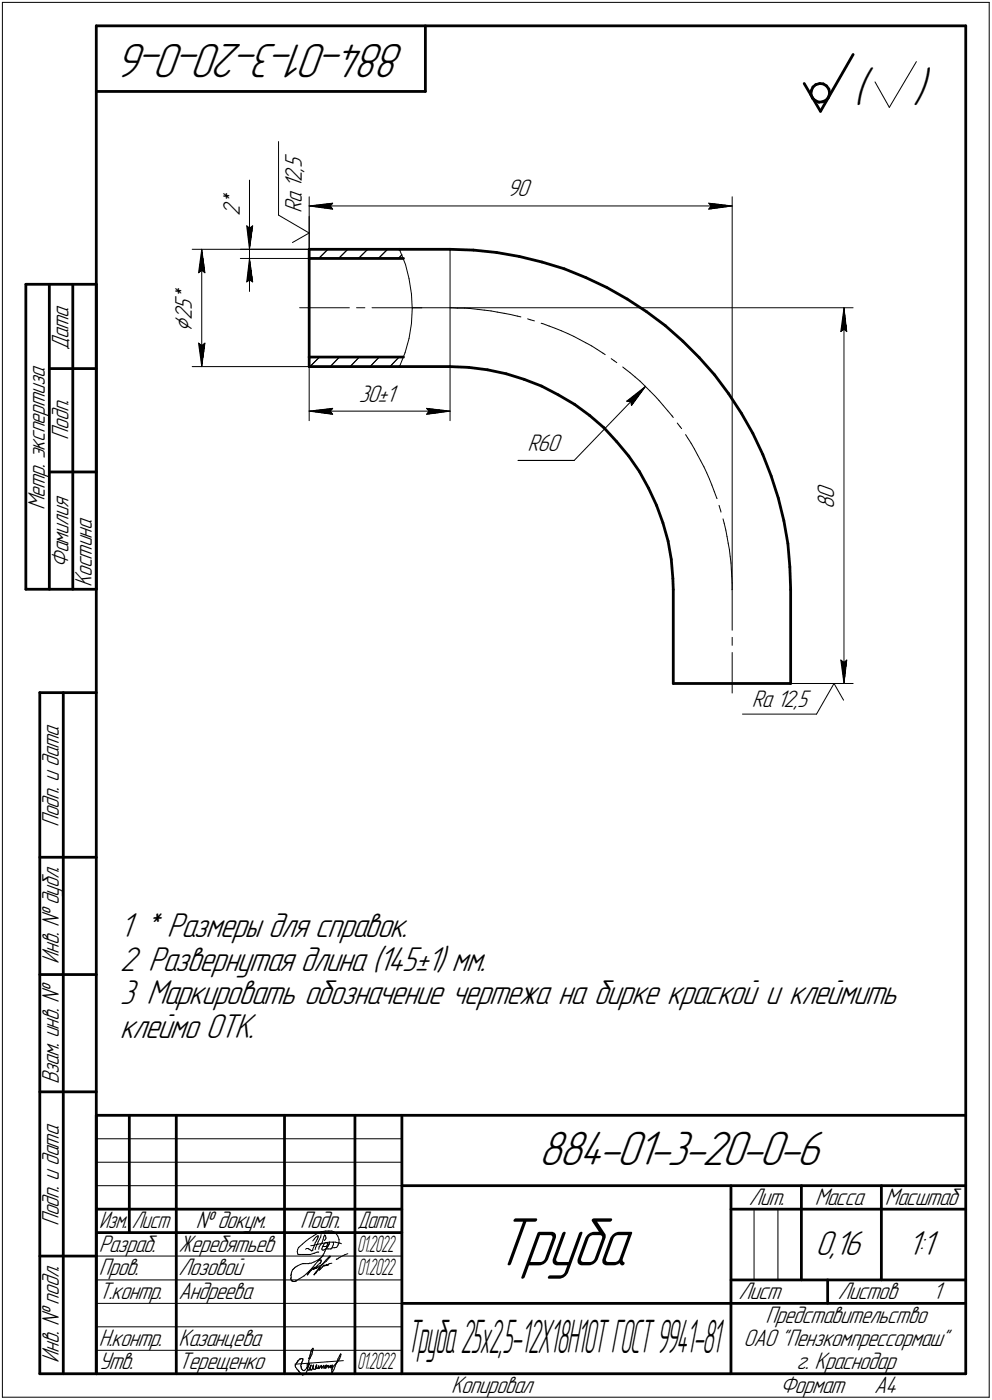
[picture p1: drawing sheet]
<svg xmlns="http://www.w3.org/2000/svg" width="211mm" height="298mm" viewBox="0 0 211 298" stroke-linecap="round" stroke-linejoin="round" font-family="sans-serif">
<defs><g id="words">
<text font-size="15.6" x="105.1" y="269.4">Труба</text>
<g font-size="10.9">
<text x="86.3" y="9.4" transform="rotate(-180 86.3 9.4)">884-01-3-20-0-6</text>
<text x="181.6" y="21.9">(</text>
<text x="194.3" y="21.9">)</text>
<text x="114.7" y="248.1">884-01-3-20-0-6</text>
</g>
<text font-size="10.5" x="86.6" y="288.1">Труба25х2,5-12Х18Н10ТГОСТ9941-81</text>
<g font-size="7.8">
<text x="25.5" y="199.6">1 * Размеры для справок.</text>
<text x="25.5" y="206.7">2 Развернутая длина (145±1) мм.</text>
<text x="25.5" y="213.8">3 Маркировать обозначение чертежа на бирке краской и клеймить</text>
<text x="25.5" y="221">клеймо ОТК.</text>
<text x="173.5" y="267.2">0,16</text>
<text x="193.1" y="267.2">1:1</text>
</g>
<text font-size="5.9" x="40.8" y="70.7" transform="rotate(-90 40.8 70.7)">Ç</text>
<g font-size="5.4">
<text x="64.2" y="35.8" transform="rotate(-90 64.2 35.8)">5</text>
<text x="64.2" y="40" transform="rotate(-90 64.2 40)">1</text>
<text x="64.2" y="38.7" transform="rotate(-90 64.2 38.7)">2</text>
<text x="64.2" y="36.5" transform="rotate(-90 64.2 36.5)">,</text>
<text x="107.9" y="41.8">90</text>
<text x="51" y="46.1" transform="rotate(-90 51 46.1)">2</text>
<text x="51" y="43.9" transform="rotate(-90 51 43.9)">*</text>
<text x="64.2" y="45.4" transform="rotate(-90 64.2 45.4)">R</text>
<text x="64.2" y="43.3" transform="rotate(-90 64.2 43.3)">a</text>
<text x="40.8" y="64.2" transform="rotate(-90 40.8 64.2)">*</text>
<text x="40.8" y="68.2" transform="rotate(-90 40.8 68.2)">2</text>
<text x="40.8" y="66" transform="rotate(-90 40.8 66)">5</text>
<text x="14.6" y="74.4" transform="rotate(-90 14.6 74.4)">Дата</text>
<text x="76.3" y="85.5">30±1</text>
<text x="14.6" y="93.6" transform="rotate(-90 14.6 93.6)">Подп.</text>
<text x="112.2" y="96">R60</text>
<text x="177.5" y="106.3" transform="rotate(-90 177.5 106.3)">0</text>
<text x="9.6" y="108.6" transform="rotate(-90 9.6 108.6)">Метр. экспертиза</text>
<text x="177.5" y="108.4" transform="rotate(-90 177.5 108.4)">8</text>
<text x="14.6" y="120.9" transform="rotate(-90 14.6 120.9)">Фамилия</text>
<text x="19.6" y="125" transform="rotate(-90 19.6 125)">Костина</text>
<text x="160" y="150.5">Ra 12,5</text>
<text x="12.6" y="176.1" transform="rotate(-90 12.6 176.1)">Подп. и дата</text>
<text x="12.6" y="205.2" transform="rotate(-90 12.6 205.2)">Инв. № дубл.</text>
<text x="12.6" y="230.9" transform="rotate(-90 12.6 230.9)">Взам. инв. №</text>
<text x="159.3" y="256.6">Лит.</text>
<text x="173.4" y="256.6">Масса</text>
<text x="188.3" y="256.6">Масштаб</text>
<text x="12.6" y="261.1" transform="rotate(-90 12.6 261.1)">Подп. и дата</text>
<text x="41.6" y="261.6">№ докум.</text>
<text x="63.9" y="261.6">Подп.</text>
<text x="21" y="266.6">Разраб.</text>
<text x="38" y="266.6">Жеребятьев</text>
<text x="21" y="271.6">Пров.</text>
<text x="38" y="271.6">Лозовой</text>
<text x="21" y="276.6">Т.контр.</text>
<text x="38" y="276.6">Андреева</text>
<text x="157.1" y="276.6">Лист</text>
<text x="162.9" y="281.7">Представительство</text>
<text x="178.3" y="276.6">Листов</text>
<text x="198.5" y="276.6">1</text>
<text x="21" y="286.6">Н.контр.</text>
<text x="38" y="286.6">Казанцева</text>
<text x="158.2" y="286.6">ОАО &quot;Пензкомпрессормаш&quot;</text>
<text x="12.6" y="290.2" transform="rotate(-90 12.6 290.2)">Инв. № подл.</text>
<text x="21" y="291.6">Утв.</text>
<text x="38" y="291.6">Терещенко</text>
<text x="169.5" y="291.4">г. Краснодар</text>
<text x="96" y="296.6">Копировал</text>
<text x="166" y="296.6">Формат</text>
<text x="186" y="296.6">A4</text>
</g>
<g font-size="5.3">
<text x="21.1" y="261.6">Изм.</text>
<text x="28.1" y="261.6">Лист</text>
<text x="76.1" y="261.6">Дата</text>
</g>
<g font-size="5.2">
<text x="76" y="266.6">01.2022</text>
<text x="76" y="271.6">01.2022</text>
<text x="76" y="291.6">01.2022</text>
</g>
</g></defs>
<g fill="none" stroke="#000" stroke-width=".59">
<path d="M20.5 5.5v287zM20.5 5.5h185zM20.5 19.5h70zM90.5 5.5v14zM171.1 17.8l3.5 5.9zM172.6 19.3v.9zM173 18.5l.6-.5zM173 18.5l-.4 .8zM173.6 18l.8-.2zM174.4 17.8l.8 .1zM175.2 17.9l.7 .4zM175.9 18.3l.5 .7z"/>
<path d="M176.4 19l.1 .8zM176.5 19.9l-.2 .8zM176.5 19.9h.1M181.5 11.6l-6.9 12.1zM205.5 5.5v287zM172.6 20.2l.3 .7zM172.9 20.9l.6 .5zM173.5 21.4l.7 .4zM174.2 21.8l.8-.1zM175 21.7l.8-.4zM176.3 20.7l-.5 .6zM65.8 55v21z"/>
<path d="M65.8 53.1v1.9zM65.8 55h20.1zM65.8 53.1h19.2zM85 53.1h10.8zM95.8 53.1l5 .2zM100.8 53.3l4.9 .5zM105.7 53.8l4.8 .8zM110.5 54.6l4.8 1.2zM115.3 55.8l4.8 1.4zM120.1 57.2l4.5 1.9zM124.6 59.1l4.5 2.1zM5.5 60.5v65z"/>
<path d="M5.5 60.5h15zM10.5 60.5v65zM10.5 78.5h5zM15.5 60.5v65zM15.5 78.5h5zM20.5 60.5v65zM65.8 76v2.1zM65.8 76h20.1zM65.8 78.1h19.2zM85 78.1h10.8zM95.8 78.1l3.9 .1zM99.7 78.2l4 .5z"/>
<path d="M103.7 78.7l4 .9zM107.7 79.6l3.8 1.2zM129.1 61.2l4.3 2.5zM133.4 63.7l4.2 2.7zM137.6 66.4l4 2.9zM141.6 69.3l3.7 3.3zM145.3 72.6l3.5 3.5zM148.8 76.1l3.3 3.7zM152.1 79.8l2.9 4zM111.5 80.8l3.7 1.4zM115.2 82.2l3.6 1.9zM118.8 84.1l3.5 2z"/>
<path d="M122.3 86.1l3.2 2.4zM125.5 88.5l3 2.6zM128.5 91.1l2.7 3zM131.2 94.1l2.6 3zM133.8 97.1l2.3 3.3zM155 83.8l2.7 4.2zM157.7 88l2.5 4.3zM160.2 92.3l2.1 4.5zM162.3 96.8l1.8 4.5zM10.5 100.5h5zM15.5 100.5h5zM136.1 100.4l1.9 3.6z"/>
<path d="M138 104l1.7 3.6zM139.7 107.6l1.4 3.7zM141.1 111.3l1.1 3.9zM142.2 115.2l.6 3.9zM142.8 119.1l.4 4.1zM164.1 101.3l1.5 4.8zM165.6 106.1l1.2 4.8zM166.8 110.9l.8 4.8zM167.6 115.7l.5 5zM5.5 125.5h15zM143.2 123.2l.1 2.4zM143.3 125.6v19.9z"/>
<path d="M168.1 120.7l.1 4.9zM168.2 125.6v19.9zM8.5 147.5v145zM8.5 147.5h12zM13.5 147.5v145zM143.3 145.5h24.9zM8.5 182.5h12zM8.5 207.5h12zM8.5 232.5h12zM20.5 237.5h185zM20.5 237.5v55zM27.5 237.5v25z"/>
<path d="M37.5 237.5v55zM60.5 237.5v55zM75.5 237.5v55zM85.5 237.5v55zM20.5 257.5h65zM85.5 252.5h120zM155.5 252.5v40zM155.5 257.5h15zM170.5 252.5v20zM170.5 257.5h35zM187.5 252.5v20zM8.5 267.5h12z"/>
<path d="M20.5 262.5h65zM85.5 277.5h70zM155.5 277.5h50zM155.5 272.5h50zM176.1 272.5v5zM8.5 292.5h12zM20.5 292.5h185z"/>
</g>
<g fill="none" stroke="#000" stroke-width=".21">
<path d="M.5 .5v297zM.5 .5h210zM186.2 17.4l3 5.5zM195 13.1l-5.8 9.8zM210.5 .5v297zM53.1 38.4v9.7zM59.3 30.1v15.7zM40.9 53.1h24.9zM42.2 58.1l.7-.5zM42.9 53.1l.7 5zM42.9 57.6l.7 .5zM42.9 53.1l-.7 5z"/>
<path d="M42.9 53.1v25zM51.1 55h14.7zM51.1 53.1h14.7zM52.5 48.1l.6 .5zM52.5 48.1l.6 5zM53.1 48.1v5zM53.1 55l-.6 5zM53.1 59.6l.7 .4zM53.1 55l.7 5zM53.1 55v7.1zM53.1 48.6l.7-.5zM53.1 46.1v7z"/>
<path d="M53.1 53.1v1.9zM53.8 48.1l-.7 5zM59.3 45.8l6.5 3.8zM62.2 51.6l3.6-2zM65.8 41.9v13.6zM65.8 46.1v9.4zM65.8 43.9l5-.6zM65.8 43.9l5 .6zM65.8 43.9h90zM67.8 55l2-1.9zM70.3 43.9l.5 .6zM70.8 43.3l-.5 .6z"/>
<path d="M74 53.1l-1.9 1.9zM76.3 55l1.9-1.9zM80.5 55l2-1.9zM84.8 55l.7-.7zM85 53.1l.1 .2zM85.1 53.3l1.2 3zM86.3 56.3l.7 3.1zM87 59.4l.5 3.2zM95.8 53.1v36.5zM150.8 44.5l5-.6zM150.8 43.3l.5 .6zM150.8 43.3l5 .6z"/>
<path d="M151.3 43.9l-.5 .6zM155.8 41.9v83.7zM40.9 78.1h24.9zM42.2 73.1l.7 5zM42.2 73.1l.7 .5zM42.9 73.6l.7-.5zM43.6 73.1l-.7 5zM52.5 60l.6-.4zM63.8 65.5h10.5zM65.8 75.6v14zM66 78.1l2-2.1zM72.2 76l-1.9 2.1z"/>
<path d="M75.9 65.5h1.7zM76.5 76l-2 2.1zM79.2 65.5h10.5zM80.7 76l-2 2.1zM84.9 76l-1.9 2.1zM86.2 75.1l-1.2 3zM87 72.1l-.8 3zM87.5 68.9l-.5 3.2zM87.5 62.6l.2 3.1zM87.7 65.7l-.2 3.2zM87.7 65.5h8.1zM95.8 65.5h.1z"/>
<path d="M95.8 65.5h85.7zM95.9 65.5l1.5 .1zM97.4 65.6h1.4zM98.8 65.6l1.4 .1zM100.2 65.7l1.4 .2zM101.6 65.9l1.4 .1zM103 66l1.5 .2zM104.5 66.2l1.3 .3zM105.8 66.5l1.5 .2zM107.3 66.7l1.3 .3zM108.6 67l1.5 .3zM110.1 67.3l.7 .2z"/>
<path d="M112.3 67.9l.5 .2zM112.8 68.1l.9 .2zM115.1 68.8l.4 .1zM115.5 68.9l1.3 .5zM116.8 69.4l1.4 .5zM118.2 69.9l1.3 .5zM119.5 70.4l1.3 .6zM120.8 71l1.3 .6zM122.1 71.6l1.3 .7zM123.4 72.3l1.2 .7zM124.6 73l1.3 .7zM125.9 73.7l1.2 .7z"/>
<path d="M127.1 74.4l1.2 .8zM128.3 75.2l.5 .3zM130 76.4l.6 .4zM130.6 76.8l.6 .4zM132.5 78.1l.4 .4zM132.9 78.5l1.1 .8zM134 79.3l1.1 1zM178.9 70.6l.7-.5zM179.6 65.5l.6 5.1zM179.6 70.1l.6 .5zM179.6 65.5l-.7 5.1zM179.6 65.5v80z"/>
<path d="M65.8 87.5l5-.5zM65.8 87.5l5 .7zM65.8 87.5h30zM70.3 87.5l.5 .7zM70.8 87l-.5 .5zM90.8 88.2l5-.7zM90.8 87l.5 .5zM90.8 87l5 .5zM91.3 87.5l-.5 .7zM110.2 98h12zM133.3 85.4l.9 .1zM133.3 85.4l4-3.1z"/>
<path d="M134.2 85.5l.2 .9zM135.1 80.3l1.1 .9zM136.2 81.2l1 1zM137.2 82.2l1.1 1zM137.3 82.3l-2.9 4.1zM137.3 82.3l-15.1 15.7zM138.3 83.2l1 1zM139.3 84.2l.9 1.1zM140.2 85.3l.9 1.1zM141.1 86.4l1 1.1zM142.1 87.5l.9 1.1zM143 88.6l.3 .3z"/>
<path d="M144.1 90.1l.6 .7zM144.7 90.8l.3 .5zM145.9 92.5l.4 .7zM146.3 93.2l.8 1.2zM147.1 94.4l.6 1.2zM147.7 95.6l.7 1.3zM148.4 96.9l.7 1.2zM149.1 98.1l.7 1.3zM149.8 99.4l.6 1.3zM150.4 100.7l.6 1.3zM151 102l.5 1.3zM151.5 103.3l.5 1.3z"/>
<path d="M152 104.6l.5 1.4zM152.5 106l.1 .2zM153 107.6l.3 1.1zM153.3 108.7l.1 .4zM153.8 110.5l.3 .9zM154.1 111.4l.3 1.5zM154.4 112.9l.3 1.3zM154.7 114.2l.2 1.5zM154.9 115.7l.3 1.3zM155.2 117l.2 1.4zM155.4 118.4l.1 1.5zM155.5 119.9l.1 1.4z"/>
<path d="M155.6 121.3l.1 1.4zM155.7 122.7l.1 1.4zM155.8 124.1v1.5zM155.8 125.6v8.6zM155.8 135.7v1.7zM155.8 138.9v8.7zM158 152.1h15.7zM168.2 145.5h13.3zM177.5 145.5l2 3.6zM177.5 145.5l-3.8 6.6zM178.9 140.5l.7 5zM178.9 140.5l.7 .6z"/>
<path d="M179.6 141.1l.6-.6zM180.2 140.5l-.6 5zM20.5 247.5h65zM20.5 252.5h65zM20.5 242.5h65zM160.4 257.5v15zM165.5 257.5v15zM20.5 267.5h65zM20.5 272.5h65zM20.5 277.5h65zM61.9 272.4l.1 .1zM61.9 272.4h.1"/>
<path d="M61.9 272.3h.1M61.9 272.2h.1M61.9 271.6l.1 .3zM61.9 271.6h.1M61.9 271.5l.1-.1zM62 272.6l.1 .1zM62 272.6h.1M62 271.9l-.1 .2zM62 271.4h.1M62 271.1v.2zM62.1 272.7h.1M62.1 270.8l-.1 .3z"/>
<path d="M62.2 272.8h.1M62.1 272.8h.1M62.3 272.8h.1M62.2 270.4l-.1 .4zM62.4 272.9h.1M62.3 272.9h.1M62.3 270.3l-.1 .1zM62.3 270.3h.1zM62.5 272.9h.1M62.4 270.3l.1-.1zM62.6 272.9h.1M62.7 272.9h.1"/>
<path d="M62.6 270.1l-.1 .1zM62.6 270.1l.1-.1zM62.7 270v-.1zM62.7 272.9l.1-.1zM62.7 269.9l.1-.1zM62.9 272.8h.1M62.8 269.8l.2-.1zM63 272.8h.1M63.1 272.7h.1M63 272.7h.1M63 269.7l.2-.1zM63.1 272.7l.5-.3z"/>
<path d="M63.2 266.5l.1 .4zM63.2 269.6l.7-.4zM63.3 266.1l-.1 .4zM63.3 266.9l.1 .2zM63.4 267.1h.3zM63.5 265.7l-.2 .4zM63.6 265.6l.7-.7zM63.6 265.6l-.1 .1zM63.6 272.4l1.1-.7zM63.7 267.1h.5zM63.9 269.2l.5-.1zM64.2 267.1h.7z"/>
<path d="M64.3 264.9l.7-.6zM64.4 269.1h.1M64.5 269.1h.1M64.6 269.1h.2zM64.7 271.7l1.3-1.2zM64.8 269.1h.2zM64.9 267.1h.2zM65 264.3l.8-.6zM65 269.1h.5zM65.1 267.1h.9zM65.2 265.9h.4zM65.2 265.9l-.2 .1z"/>
<path d="M65.4 271.4h.1M65.4 271.4l.1-.1zM65.5 269.1h.1M65.5 271.3l-.1 .1zM65.5 271.3h.1M65.5 271.2h.1M65.6 265.9l.3 .1zM65.6 265.9h.1M65.6 269.1h.1M65.6 271.1h.1M65.6 271.2l-.1 .1zM65.6 271.2h.1"/>
<path d="M65.7 269.1l.2-.1zM65.8 270.8h.1M65.7 270.8h.1M65.7 270.9h.1M65.7 271l-.1 .1zM65.7 271.1h.1M65.7 271l.1-.1zM65.8 263.7l.9-.6zM65.9 270.8h.1M65.8 270.9h.1M65.9 266l.1 .1zM65.9 269h.3z"/>
<path d="M66 266.1l.2 .2zM66 270.8l-.1 .1zM66 267.1l.8-.2zM66 270.4l-.1 .4zM66.1 265.3l.6-.1zM66.1 270.6l-.1 .2zM66.1 270.6h.1M66.1 270.5h.1M66.2 266.3l.1 .1zM66.2 269l.6-.3zM66.2 270.5l.1-.1zM66.3 266.4l.2-.1z"/>
<path d="M66.4 270.3l-.1 .1zM66.4 270.3h.1M66.4 270.2h.1M66.5 270.2h.1M66.5 270.1v-.1zM66.5 266v.3zM66.5 270h.1M66.5 270.1h.1M66.6 270.2h.1M66.7 270.2h.1M66.6 270.3h.1M66.7 265.6l-.2 .4z"/>
<path d="M66.7 265.2l.9-.3zM66.7 263.1l.9-.5zM66.7 270.1h.1M66.8 270.1h.1M66.7 270.3h.1M66.8 266.9h.1M66.8 268.7l.8-.4zM66.8 270h.1M66.9 270h.1M66.8 270.3h.1M66.8 270.2h.1M66.9 271.4h.1"/>
<path d="M66.9 263.8l-.4 .4zM66.9 265.3l-.2 .3zM66.9 266.9l.6-.3zM66.9 269.9h.1M67 269.9h.1M66.9 270.2h.1M66.9 270.1h.1M66.9 271.4l.1-.1zM66.9 271.4h-.1zM66.9 271.3h.1M67 269.8h.1M67 270.1l.1-.1z"/>
<path d="M67 271.3h.1M67 271.2l.1-.1zM67.1 264.7l-.2 .6zM67.1 269.2l-1.1 1.3zM67.1 270l.2-.3zM67.1 271.2v-.1zM67.1 271.2l-.1 .1zM67.1 263.5l-.2 .3zM67.1 263.5l.4-.3zM67.1 265.7v.4zM67.1 270h.1M67.1 270.1h.1"/>
<path d="M67.1 271v.1zM67.3 269.8h.1M67.2 269.8h.1M67.2 269.9l-.1 .1zM67.2 270.1h.1M67.3 271h.1M67.2 271l-.1 .1zM67.2 270.8l-.1 .2zM67.3 264.2l-.2 .5zM67.3 269.7l.2-.1zM67.3 269.7h.1M67.3 270.1l.1-.1z"/>
<path d="M67.3 270.9h.1M67.4 269.7l.2-.2zM67.4 269.7h-.1zM67.4 270l.1-.1zM67.4 270.7l-.2 .1zM67.5 263.2l.1-.1zM67.5 263.9l-.2 .3zM67.5 265l-.4 .7zM67.5 266.6h.2zM67.5 269.6l.1-.1zM67.5 269.9l.1-.1zM67.5 270.7l-.2 .2z"/>
<path d="M67.6 262.6l.7-.3zM67.6 269.5h.1M67.6 269.4h.1M67.6 263.1l.1 .1zM67.6 263.5h.1M67.6 263.6l-.1 .3zM67.6 264.9l.7-.1zM67.6 268.3l.7-.5zM67.6 268.6l.4-.3zM67.6 269.4v.1zM67.6 269.8l.4-.2zM67.7 263.2l-.1 .3z"/>
<path d="M67.7 264.3l-.2 .7zM67.7 266.6h.1M67.7 269.2l.3-.1zM67.7 270.2l-.3 .5zM67.7 270.2h.1M67.8 270.2h.1M67.8 270.1h.1M67.9 270.3h.1M67.8 270.3h.1M67.8 270.4h.1M67.9 265.5l-.1 .5zM67.9 270.1h.1"/>
<path d="M67.9 270h.1M67.9 269.9l.1-.1zM67.9 270.2h.1M67.9 270.4h.1M68 268.1l.8-.8zM68 268.1l-.9 1.1zM68 268.3h.1M68 269.6l.7-.4zM68 269.8h.1M68 270.1l-.1 .1zM68 270.4h.1M68 270.3h.1"/>
<path d="M68.1 268.3h.1M68.2 269h.1M68.1 269l-.1 .1zM68.1 269.9l-.6 .8zM68.1 269.8h.1M68.1 269.9h.1M68.1 270l-.1 .1zM68.1 270.3h.1M68.2 268.3h.1M68.2 268.9h.1M68.2 270.3v-.1zM68.2 263.4l-.5 .9z"/>
<path d="M68.2 265l-.3 .5zM68.2 268.8h.1M68.2 270.2l.2-.2zM68.3 262.9l-.1 .5zM68.3 264.8l1.1-.2zM68.3 262.3l1-.2zM68.3 268.3h.1M68.3 268.4h.1M68.3 268.5h.1M68.3 268.6h.1M68.3 268.6l-.1 .2zM68.3 269.6l-.2 .3z"/>
<path d="M68.4 270l.2-.2zM68.5 265.9v.2zM68.5 266.1l.2 .1zM68.5 269.3l-.2 .3zM68.6 264.5l-.4 .5zM68.6 269.2l-.1 .1zM68.7 265.4h.4zM68.7 265.4l-.2 .5zM68.7 266.2h.1zM68.7 267.3l-.3 .4zM68.7 269.2l.7-.6zM68.7 269.2h-.1z"/>
<path d="M68.7 269.7l-.1 .1zM68.7 269.7h.1M68.7 263.9l-.1 .6zM68.7 265.3v.1zM68.7 269.6l.1-.1zM68.8 265.1l-.1 .2zM68.8 266.2l.4-.2zM68.9 263.3l-.2 .6zM68.9 267l-.2 .3zM68.9 269.4l-.1 .1zM68.9 269.4h.1M69 264.8h.1z"/>
<path d="M69 264.8l-.2 .3zM69 268.7l-.3 .5zM69 269.4l.1 .1zM69.1 263l-.2 .3zM69.1 263l.1 .1zM69.1 265.4h.3zM69.1 264.8l.3-.2zM69.1 266.5l-.2 .5zM69.1 269.5h.1M69.1 269.6h.1M69.2 263.1h.1zM69.2 264l-.2 .2z"/>
<path d="M69.2 266l.3-.2zM69.2 266.4l-.1 .1zM69.2 269.5h.1M69.3 263.1v.4zM69.3 262.1h.6zM69.3 269.5h.1M69.3 269.4h.1M69.3 263.5v.2zM69.3 263.7l-.1 .3zM69.3 265.9h.2zM69.3 265.9l-.1 .5zM69.4 264.6l.7-.1z"/>
<path d="M69.4 264.6l.1 .1zM69.4 268.2l-.4 .5zM69.4 269.4l.1-.1zM69.4 269.4h.1M69.5 264.7h.2zM69.5 265.9h.3zM69.5 265.7l-.2 .2zM69.5 269.3h.1M69.6 269.2h.1M69.5 269.2h.1M69.5 269.4h.1M69.5 269.5h.1"/>
<path d="M69.6 265.2l-.2 .2zM69.6 269.3h.1M69.6 269.4h.1M69.7 265l-.1 .2zM69.7 264.7v.3zM69.7 268l-.3 .2zM69.7 269.4h.1M69.8 265.4l-.3 .4zM69.8 265.9h.1zM69.8 269.4v-.1zM69.8 267.8l-.1 .2zM69.8 269.3h.1"/>
<path d="M69.8 269.2h.1M69.9 265.9h.5zM70 262.1h.1M69.9 268l-.5 .6zM69.9 268l.2-.2zM69.9 267.7l.1-.1zM69.9 267.7l-.1 .1zM69.9 269.2h.1M69.9 269.2l.2-.1zM70 265l-.2 .4zM70 264.8l-.5 .9zM70 262.1h.6z"/>
<path d="M70.1 267.6h.1M70.1 264.5h.7zM70.1 264.5l-.1 .5zM70.1 264.5l-.1 .3zM70.1 267.8h.1M70.1 267.7h.1M70.2 267.5h.1M70.1 267.5h.1M70.1 269.1l.5-.1zM70.2 267.7h.1M70.2 267.6h.1M70.2 267.5h.1z"/>
<path d="M70.4 265.9h.1M70.6 265.8l-.2 .1zM70.6 262.1l.4 .2zM70.7 265.7h.5zM70.8 264.5h.6zM70.8 265.3l-.2 .5zM71 264.5v.5zM71 265l-.2 .3zM71 262.3l.5 .4zM71.2 265.7l.4-.1zM71.4 264.5l.6 .2zM71.5 262.7l.4 .5z"/>
<path d="M71.5 268.2l.1-.1zM71.6 268.1h.1zM71.7 268.1h.2zM71.9 265.3l-.3 .3zM71.9 263.2l.2 .7zM71.9 268.1l.2-.2zM72 264.7l.5 .1zM72 265l-.1 .3zM72.1 267.9l.4-.3zM72.1 264.7l-.1 .3zM72.1 264v.7zM72.1 264h.1"/>
<path d="M72.5 264.8h.1zM72.5 267.6l.8-.4zM73.3 267.2l.7-.2zM.5 297.5h210zM20.5 282.5h65zM20.5 287.5h65zM62.7 290.5l3.5-.3zM62.8 290.9l.1 .3zM62.8 290.9h.1M62.8 290.8h.1M62.9 291.2l.2 .1zM62.9 290.6l-.1 .1z"/>
<path d="M63 290.4l-.1 .2zM63.1 291.3l.1 .2zM63.1 290.2l-.1 .2zM63.1 290.2h.1zM63.2 291.5l.1 .2zM63.2 290.1v.1zM63.2 290.1h.1M63.2 290h.1M63.3 291.7l.1 .1zM63.3 290h.1M63.3 289.9h.1M63.3 289.8h.1"/>
<path d="M63.4 291.8h.1zM63.4 289.8h.1M63.4 289.7h.1M63.6 291.9h.1M63.5 291.9h.1M63.5 289.7l.1-.1zM63.6 292l.1 .1zM63.6 292h.1M63.7 292.1l.1 .1zM63.7 289.5l-.1 .1zM63.7 289.5l.1-.1zM63.8 292.2l.1 .2z"/>
<path d="M63.8 289.4h.1M63.9 292.4l.2 .2zM63.9 289.4l.1-.1zM64 289.3h.1M64 290.7v.2zM64 290.9l.1 .1zM64.1 292.6l.2 .1zM64.1 289.3h.1M64.1 290.4h.1M64.1 290.5h.1M64.1 290.6l-.1 .1zM64.1 291h.1"/>
<path d="M64.1 291.1h.1M64.1 291.2h.1M64.1 291.3h.1M64.1 291.3l.1 .1zM64.2 289.3h.1M64.2 290.2h.1M64.2 290.3l-.1 .1zM64.2 291.4h.1M64.2 291.5l.1 .1zM64.3 292.7v.1zM64.3 289.3h.1zM64.3 290v-.1z"/>
<path d="M64.3 290h.1M64.3 290.1l-.1 .1zM64.3 291.6v.1zM64.4 292.8h.1M64.3 291.7l.1 .1zM64.4 292.8l.4-.1zM64.4 289.3h.1M64.4 289.4h.1M64.4 289.5h.1M64.4 289.6h.1M64.4 289.6l-.1 .3zM64.4 291.8h.1z"/>
<path d="M64.5 291.8h.1M64.6 291.8h.1M64.7 291.8h.1M64.8 291.8h.1zM64.9 291.8l.1-.2zM65 292.4l-.2 .3zM65 291.6l.2-.2zM65.2 292.3l-.2 .1zM65.3 292l-.1 .3zM65.3 291.3l-.1 .1zM65.3 291.3l.1-.1zM65.4 291.8l-.1 .2z"/>
<path d="M65.4 291.2v-.1zM65.4 290.6v.2zM65.4 290.8v.3zM65.4 291.1h.1M65.4 291.2h.1M65.4 291.3v.1zM65.4 291.6h.1M65.4 291.7v.1zM65.4 291h.1M65.4 290.4v.2zM65.4 291.4h.1M65.4 291.5l.1 .2z"/>
<path d="M65.5 291.3l-.1 .3zM65.5 291h.1M65.5 290.9l.1-.1zM65.5 290.3h.2zM65.5 290.3l-.1 .1zM65.5 291.7l.1 .1zM65.6 289.1l.1 .2zM65.6 290.4h.1M65.6 290.5h.1M65.6 290.6v.1zM65.6 290.7h.1M65.6 290.8v.2z"/>
<path d="M65.6 291l-.1 .3zM65.6 290.8l.1-.1zM65.6 291.8h.2zM65.7 289.3h.3zM65.7 289.7v.2zM65.7 289.9v.3zM65.7 290.2h.1M65.7 290.2l-.1 .2zM65.8 290.3h.1M65.8 289.5l-.1 .2zM65.8 290.6l-.1 .1zM65.8 290.6l.1-.1z"/>
<path d="M65.8 290.3l.1 .1zM65.8 291.8h.1M65.8 291.7l.1-.1zM65.9 289v.2zM65.9 289.2l-.1 .3zM65.9 290.5h.1M66 288.5h.1M66 288.6h.1M66 288.7h.1M66 288.8l-.1 .2zM66 291.4l-.1 .2zM66 291.4h.1"/>
<path d="M66 291.3h.1M66 291.2h.1M66 291.4v.2zM66 288.2v.2zM66 288.4h.1M66 290.9h.1M66 291v.2zM66 291.6h.1M66 291.7l.2 .1zM66.1 288.9l-.1 .4zM66.1 287.9v.1zM66.1 288l-.1 .2z"/>
<path d="M66.1 291l-.1 .1zM66.1 291h.1M66.1 290.7l-.1 .2zM66.2 287.7l.1-.1zM66.2 287.7h.1M66.2 287.8l-.1 .1zM66.2 290.7l-.1 .2zM66.2 290.7h.1M66.2 290.7h-.1zM66.2 290.2l3.4-.2zM66.3 288.5l-.2 .4zM66.3 287.4h.1"/>
<path d="M66.3 287.5h.1M66.3 291.7l-.1 .1zM66.3 291.7h.1M66.4 288.4l-.1 .1zM66.4 288.2v.2zM66.4 287.4h-.1zM66.4 291.7h.1M66.5 288l-.1 .2zM66.5 287.9v.1zM66.5 287.2v-.1zM66.5 287.2l-.1 .2zM66.5 291.4l-.1 .2z"/>
<path d="M66.5 287.6v.3zM66.6 287.1h.1M66.5 291.3v.1zM66.5 291.3h.1M66.5 291.2l.1-.1zM66.5 291.1h.1M66.5 291.2v.1zM66.6 287.4l-.1 .2zM66.6 287.1v.3zM66.6 290.9v.2zM66.6 290.9h.1M66.6 290.8l.1-.1z"/>
<path d="M66.6 290.7h.1M66.6 290.8h.1M66.6 291l-.1 .1zM66.6 291.3h.1M66.6 291.4l.1 .1zM66.7 290.7h.1M66.7 290.7h-.1zM66.7 291.5l.1 .1zM66.8 291.6h.2zM67 291.6h.1M67.1 291.6h.1M67.1 291.5v-.1z"/>
<path d="M67.2 291.3l-.1 .1zM67.2 291.3h.1M67.2 291.2h.1M67.2 291.1h.1M67.2 290.9h.1M67.2 291h.1M67.2 291.3l.1 .1zM67.3 291.1h.1M67.3 291h.1M67.4 290.7h.1M67.3 290.7h.1M67.3 290.7l-.1 .2z"/>
<path d="M67.3 291.4h.2zM67.4 290.7l-.1 .2zM67.5 291.4l.1-.1zM67.6 291.3h.1M67.6 291.2l.1-.1zM67.7 291.1h.1M67.7 291l.1-.1zM67.8 290.9h.1M67.8 290.8h.1M67.8 291h.1M67.8 291.1h.1M67.8 291.2h.1"/>
<path d="M67.8 291.3h.1M67.8 291.4h.1M67.9 291.4h.1M67.9 291.3h.1zM68 291.3l.1-.1zM68.1 291.2h.1M68.1 291.1h.1M68.2 291.1h.1M68.2 291h.1M68.2 290.9l.1-.1zM68.3 290.8h.1M68.3 290.7h.1"/>
<path d="M68.4 290.7h.1M68.4 290.8v.2zM68.4 291h.1M68.4 291.1h.1M68.4 291.2h.1M68.4 291.3h.1M68.6 291.2l-.1 .1zM68.6 291.2h.1M68.6 291.1h.1M68.7 291.1h.1M68.7 291v-.1zM68.7 290.9l.1-.1z"/>
<path d="M68.8 290.8h.1M68.8 290.7h.1M68.9 290.7h.1M68.9 290.8h.1M68.9 290.9h.1M68.9 291h.1M68.9 291.1h.1M68.9 291.2h.1M68.9 291.3h.1M69.1 291.2l-.1 .1zM69.1 291.2h.1M69.1 291.1h.1"/>
<path d="M69.2 291.1h.1M69.2 291l.1-.1zM69.3 290.9h.1M69.3 290.8v-.1zM69.3 291.2h.1M69.3 291.3h.1M69.3 290.7h.1zM69.3 290.8h.1M69.3 291h.1M69.3 291.1v.1zM69.3 291.3l.1-.1zM69.4 290.7h.1"/>
<path d="M69.4 290.7l-.1 .1zM69.4 291.2l.1-.1zM69.5 291.1h.1M69.5 291h.1M69.6 291h.1M69.6 290.9h.1M69.6 290l3.5-.3zM69.7 290.9h.1M69.7 290.8l.1-.1zM69.8 290.7h.1M69.8 290.8h.1M69.8 290.9h.1"/>
<path d="M69.8 291h.1M69.8 291.1h.1M69.8 291.2h.1M69.8 291.3h.1M69.9 291.3l.1-.1zM70 291.2l.1-.1zM70.1 291.1h.1M70.1 291l.1-.1zM70.2 290.9l.1-.1zM70.3 290.8h.1M70.3 290.7h.1M70.4 290.7h.1"/>
<path d="M70.4 290.8h.1M70.4 290.9h.1M70.4 291h.1M70.4 291.1h.1M70.4 291.2h.1M70.4 291.3h.1M70.4 291.1v.2zM70.5 291l-.1 .1zM70.5 291h.1M70.5 290.9l.1-.1zM70.6 290.8h.1M70.6 290.7h.1z"/>
<path d="M70.7 291.5h.1M70.6 291.5h.1M70.6 291.6h.1M70.6 291.7h.1M70.6 291.8v.1zM70.6 291.9v.2zM70.6 292.1v.2zM70.6 292.3l.1 .1zM70.6 291.3l.2-.2zM70.6 291.3l.2-.1zM70.7 290.7v.1zM70.7 290.8v.4z"/>
<path d="M70.7 291.2v.1zM70.7 291.3h.1M70.7 291.4h.1M70.7 292.4h.1M70.8 292.1l-.1 .2zM70.8 291.2l.1-.1zM71 291.7l-.2 .4zM71 290.8l-.2 .3zM71.3 291l-.3 .7zM71.3 290.6l-.3 .2zM71.4 290.7l-.1 .3zM71.5 290.5l-.1 .2z"/>
<path d="M71.5 290.4v.1zM71.5 290.4h.1M71.5 290.3h.1M71.5 290.2h.1zM71.5 290.3l.2-.1zM71.5 290.3l-.2 .3zM71.7 290l-.1 .2zM71.8 289.7l-.1 .3zM71.9 289.4l-.1 .3zM71.9 289.9l-.2 .3zM72.1 289.6l-.2 .3zM72.1 289l-.2 .4z"/>
<path d="M72.1 289.5h.1M72.1 289.6h.1M72.2 288.8l-.1 .2zM72.2 288.8h.1M72.2 288.7l.1-.1zM72.3 289.2l-.2 .3zM72.4 288.5l-.1 .1zM72.5 288.3l-.1 .2zM72.5 288.3l.1 .1zM72.5 288.8l-.2 .4zM72.6 288.4l-.1 .4z"/>
</g>
<g fill="#fff" stroke="#fff" stroke-width=".21">
<path d="M173.6 102.7h5zM173.6 102.8h5zM173.6 102.9h5zM173.6 103h5zM173.6 103h5zM173.6 103.1h5zM173.6 103.2h5zM173.6 103.3h5zM173.6 103.4h5zM173.6 103.5h5zM173.6 103.5h5zM173.6 103.6h5zM173.6 103.7h5zM173.6 103.8h5zM173.6 103.9h5zM173.6 104h5zM173.6 104.1h5zM173.6 104.1h5zM173.6 104.2h5zM173.6 104.3h5zM173.6 104.4h5zM173.6 104.5h5zM173.6 104.6h5zM173.6 104.6h5zM173.6 104.7h5zM173.6 104.8h5zM173.6 104.9h5zM173.6 105h5zM173.6 105.1h5zM173.6 105.2h5zM173.6 105.2h5zM173.6 105.3h5zM173.6 105.4h5zM173.6 105.5h5zM173.6 105.6h5zM173.6 105.7h5zM173.6 105.7h5zM173.6 105.8h5zM173.6 105.9h5zM173.6 106h5zM173.6 106.1h5zM173.6 106.2h5zM173.6 106.3h5zM173.6 106.3h5zM173.6 106.4h5zM173.6 106.5h5zM173.6 106.6h5zM173.6 106.7h5zM173.6 106.8h5zM173.6 106.8h5zM173.6 106.9h5zM173.6 107h5zM173.6 107.1h5zM173.6 107.2h5zM173.6 107.3h5zM173.6 107.4h5zM173.6 107.4h5zM173.6 107.5h5zM173.6 107.6h5zM173.6 107.7h5zM173.6 107.8h5zM173.6 107.9h5zM173.6 107.9h5zM173.6 108h5zM173.6 108.1h5zM173.6 108.2h5zM173.6 108.3h5zM173.6 108.4h5z"/>
<path d="M178.3 140h2.5zM178.4 140.1h2.4zM178.4 140.2h2.4zM178.4 140.3h2.4zM178.4 140.4h2.4zM178.4 140.5h2.4zM178.4 140.5h2.4zM178.4 140.6h2.4zM178.5 140.7h2.2zM178.5 140.8h2.2zM178.5 140.9h2.2zM178.5 141h2.2zM178.5 141.1h2.2zM178.5 141.1h2.2zM178.5 141.2h2.2zM178.6 141.3h2zM178.6 141.4h2zM178.6 141.5h2zM178.6 141.6h2zM178.6 141.6h2zM178.6 141.7h2zM178.6 141.8h2zM178.6 141.9h1.9zM178.6 142h1.9zM178.6 142.1h1.9zM178.6 142.2h1.9zM178.6 142.2h1.9zM178.6 142.3h1.9zM178.6 142.4h1.9zM178.6 142.5h1.9zM178.7 142.6h1.7zM178.7 142.7h1.7zM178.7 142.7h1.7zM178.7 142.8h1.7zM178.7 142.9h1.7zM178.7 143h1.7zM178.7 143.1h1.7zM178.8 143.2h1.5zM178.8 143.3h1.5zM178.8 143.3h1.5zM178.8 143.4h1.5zM178.8 143.5h1.5zM178.8 143.6h1.5zM178.8 143.7h1.5zM178.8 143.8h1.5zM178.9 143.8h1.4zM178.9 143.9h1.4zM179 144h1.2zM179 144.1h1.2zM179.1 144.2h1.1zM179.1 144.3h1zM179.1 144.4h1zM179.2 144.4h.8zM179.2 144.5h.8zM179.2 144.6h.8zM179.2 144.7h.7zM179.3 144.8h.6zM179.3 144.9h.6zM179.3 144.9h.5zM179.4 145h.4zM179.4 145.1h.3zM179.5 145.2h.2zM179.5 145.3h.2z"/>
<path d="M179.5 65.8h.2zM179.5 65.9h.2zM179.4 66h.3zM179.4 66h.4zM179.4 66.1h.4zM179.3 66.2h.5zM179.3 66.3h.6zM179.2 66.4h.7zM179.2 66.5h.7zM179.2 66.5h.8zM179.2 66.6h.8zM179.2 66.7h.9zM179.1 66.8h1zM179.1 66.9h1zM179.1 67h1.1zM179 67.1h1.2zM179 67.1h1.2zM178.9 67.2h1.4zM178.9 67.3h1.4zM178.8 67.4h1.5zM178.8 67.5h1.5zM178.8 67.6h1.5zM178.8 67.6h1.5zM178.8 67.7h1.5zM178.8 67.8h1.5zM178.8 67.9h1.5zM178.8 68h1.5zM178.7 68.1h1.7zM178.7 68.2h1.7zM178.7 68.2h1.7zM178.7 68.3h1.7zM178.7 68.4h1.7zM178.7 68.5h1.7zM178.7 68.6h1.7zM178.6 68.7h1.9zM178.6 68.7h1.9zM178.6 68.8h1.9zM178.6 68.9h1.9zM178.6 69h1.9zM178.6 69.1h1.9zM178.6 69.2h1.9zM178.6 69.3h2zM178.6 69.3h2zM178.6 69.4h2zM178.6 69.5h2zM178.6 69.6h2zM178.6 69.7h2zM178.6 69.8h2zM178.5 69.8h2.2zM178.5 69.9h2.2zM178.5 70h2.2zM178.5 70.1h2.2zM178.5 70.2h2.2zM178.5 70.3h2.2zM178.5 70.4h2.2zM178.4 70.4h2.4zM178.4 70.5h2.4zM178.4 70.6h2.4zM178.4 70.7h2.4zM178.4 70.8h2.4zM178.4 70.9h2.4zM178.4 71h2.4z"/>
<path d="M107.9 37.9h5.7zM107.9 38h5.7zM107.9 38.1h5.7zM107.9 38.2h5.7zM107.9 38.3h5.7zM107.9 38.4h5.7zM107.9 38.4h5.7zM107.9 38.5h5.7zM107.9 38.6h5.7zM107.9 38.7h5.7zM107.9 38.8h5.7zM107.9 38.9h5.7zM107.9 38.9h5.7zM107.9 39h5.7zM107.9 39.1h5.7zM107.9 39.2h5.7zM107.9 39.3h5.7zM107.9 39.4h5.7zM107.9 39.5h5.7zM107.9 39.5h5.7zM107.9 39.6h5.7zM107.9 39.7h5.7zM107.9 39.8h5.7zM107.9 39.9h5.7zM107.9 40h5.7zM107.9 40h5.7zM107.9 40.1h5.7zM107.9 40.2h5.7zM107.9 40.3h5.7zM107.9 40.4h5.7zM107.9 40.5h5.7zM107.9 40.6h5.7zM107.9 40.6h5.7zM107.9 40.7h5.7zM107.9 40.8h5.7zM107.9 40.9h5.7zM107.9 41h5.7zM107.9 41.1h5.7zM107.9 41.1h5.7zM107.9 41.2h5.7zM107.9 41.3h5.7zM107.9 41.4h5.7zM107.9 41.5h5.7zM107.9 41.6h5.7zM107.9 41.7h5.7zM107.9 41.7h5.7zM107.9 41.8h5.7zM107.9 41.9h5.7zM107.9 42h5.7zM107.9 42.1h5.7zM107.9 42.2h5.7zM107.9 42.2h5.7zM107.9 42.3h5.7zM107.9 42.4h5.7zM107.9 42.5h5.7zM107.9 42.6h5.7zM107.9 42.7h5.7zM107.9 42.8h5.7zM107.9 42.8h5.7z"/>
<path d="M70.7 42.8h.6zM70.1 42.8h1.2zM69.4 42.9h1.9zM68.8 43h2.5zM68.2 43.1h3.1zM67.6 43.2h3.7zM67.4 43.3h3.9zM67.1 43.3h4.2zM67 43.4h4.3zM66.7 43.5h4.6zM66.5 43.6h4.8zM66.3 43.7h5zM66 43.8h5.3zM65.8 43.9h5.5zM66 43.9h5.3zM66.2 44h5.1zM66.4 44.1h4.9zM66.6 44.2h4.7zM66.8 44.3h4.5zM67 44.4h4.3zM67.2 44.4h4.1zM67.4 44.5h3.9zM67.6 44.6h3.7zM68.2 44.7h3.1zM68.8 44.8h2.5zM69.4 44.9h1.9zM70.1 45h1.2zM70.7 45h.6z"/>
<path d="M150.3 42.8h.7zM150.3 42.8h1.3zM150.3 42.9h1.8zM150.3 43h2.5zM150.3 43.1h3.1zM150.3 43.2h3.7zM150.3 43.3h4zM150.3 43.3h4.2zM150.3 43.4h4.4zM150.3 43.5h4.6zM150.3 43.6h4.9zM150.3 43.7h5.1zM150.3 43.8h5.3zM150.3 43.9h5.5zM150.3 43.9h5.3zM150.3 44h5.1zM150.3 44.1h4.9zM150.3 44.2h4.7zM150.3 44.3h4.6zM150.3 44.4h4.3zM150.3 44.4h4.1zM150.3 44.5h4zM150.3 44.6h3.7zM150.3 44.7h3.1zM150.3 44.8h2.5zM150.3 44.9h1.8zM150.3 45h1.3zM150.3 45h.7z"/>
<path d="M137.2 82.4h.1zM137 82.5h.3zM136.7 82.5h.5zM136.6 82.6h.6zM136.4 82.7h.8zM136.1 82.8h1.1zM136 82.9h1.2zM135.8 83h1.3zM135.6 83.1h1.5zM135.5 83.1h1.6zM135.4 83.2h1.6zM135.3 83.3h1.7zM135.2 83.4h1.8zM135 83.5h1.9zM135 83.6h1.9zM134.9 83.7h1.9zM134.8 83.7h2zM134.7 83.8h2.1zM134.5 83.9h2.2zM134.5 84h2.2zM134.4 84.1h2.3zM134.3 84.2h2.4zM134.1 84.2h2.5zM134 84.3h2.5zM133.9 84.4h2.5zM133.9 84.5h2.5zM133.8 84.6h2.5zM133.6 84.7h2.6zM133.5 84.8h2.6zM133.4 84.8h2.7zM133.3 84.9h2.8zM133.3 85h2.7zM133.1 85.1h2.8zM133 85.2h2.9zM132.9 85.3h2.9zM132.8 85.3h2.9zM132.7 85.4h2.9zM132.8 85.5h2.8zM132.8 85.6h2.8zM132.9 85.7h2.6zM133 85.8h2.4zM133.1 85.9h2.3zM133.2 85.9h2.1zM133.3 86h1.9zM133.3 86.1h1.8zM133.4 86.2h1.7zM133.5 86.3h1.5zM133.6 86.4h1.4zM133.7 86.4h1.2zM133.8 86.5h1.1zM133.9 86.6h.9zM133.9 86.7h.8zM134 86.8h.6zM134.1 86.9h.5zM134.2 87h.3zM134.3 87h.2z"/>
<path d="M112.3 92.1h7.8zM112.3 92.2h7.8zM112.3 92.3h7.8zM112.3 92.4h7.8zM112.3 92.5h7.8zM112.3 92.5h7.8zM112.3 92.6h7.8zM112.3 92.7h7.8zM112.3 92.8h7.8zM112.3 92.9h7.8zM112.3 93h7.8zM112.3 93h7.8zM112.3 93.1h7.8zM112.3 93.2h7.8zM112.3 93.3h7.8zM112.3 93.4h7.8zM112.3 93.5h7.8zM112.3 93.6h7.8zM112.3 93.6h7.8zM112.3 93.7h7.8zM112.3 93.8h7.8zM112.3 93.9h7.8zM112.3 94h7.8zM112.3 94.1h7.8zM112.3 94.1h7.8zM112.3 94.2h7.8zM112.3 94.3h7.8zM112.3 94.4h7.8zM112.3 94.5h7.8zM112.3 94.6h7.8zM112.3 94.7h7.8zM112.3 94.7h7.8zM112.3 94.8h7.8zM112.3 94.9h7.8zM112.3 95h7.8zM112.3 95.1h7.8zM112.3 95.2h7.8zM112.3 95.2h7.8zM112.3 95.3h7.8zM112.3 95.4h7.8zM112.3 95.5h7.8zM112.3 95.6h7.8zM112.3 95.7h7.8zM112.3 95.8h7.8zM112.3 95.8h7.8zM112.3 95.9h7.8zM112.3 96h7.8zM112.3 96.1h7.8zM112.3 96.2h7.8zM112.3 96.3h7.8zM112.3 96.4h7.8zM112.3 96.4h7.8zM112.3 96.5h7.8zM112.3 96.6h7.8zM112.3 96.7h7.8zM112.3 96.8h7.8zM112.3 96.9h7.8zM112.3 96.9h7.8zM112.3 97h7.8z"/>
<path d="M76.4 81.6h8.8zM76.4 81.7h8.8zM76.4 81.8h8.8zM76.4 81.9h8.8zM76.4 82h8.8zM76.4 82h8.8zM76.4 82.1h8.8zM76.4 82.2h8.8zM76.4 82.3h8.8zM76.4 82.4h8.8zM76.4 82.5h8.8zM76.4 82.5h8.8zM76.4 82.6h8.8zM76.4 82.7h8.8zM76.4 82.8h8.8zM76.4 82.9h8.8zM76.4 83h8.8zM76.4 83.1h8.8zM76.4 83.1h8.8zM76.4 83.2h8.8zM76.4 83.3h8.8zM76.4 83.4h8.8zM76.4 83.5h8.8zM76.4 83.6h8.8zM76.4 83.7h8.8zM76.4 83.7h8.8zM76.4 83.8h8.8zM76.4 83.9h8.8zM76.4 84h8.8zM76.4 84.1h8.8zM76.4 84.2h8.8zM76.4 84.2h8.8zM76.4 84.3h8.8zM76.4 84.4h8.8zM76.4 84.5h8.8zM76.4 84.6h8.8zM76.4 84.7h8.8zM76.4 84.8h8.8zM76.4 84.8h8.8zM76.4 84.9h8.8zM76.4 85h8.8zM76.4 85.1h8.8zM76.4 85.2h8.8zM76.4 85.3h8.8zM76.4 85.3h8.8zM76.4 85.4h8.8zM76.4 85.5h8.8zM76.4 85.6h8.8zM76.4 85.7h8.8zM76.4 85.8h8.8zM76.4 85.9h8.8zM76.4 85.9h8.8zM76.4 86h8.8zM76.4 86.1h8.8zM76.4 86.2h8.8zM76.4 86.3h8.8zM76.4 86.4h8.8zM76.4 86.4h8.8zM76.4 86.5h8.8z"/>
<path d="M70.7 86.4h.6zM70.1 86.5h1.2zM69.4 86.6h1.9zM68.8 86.7h2.5zM68.2 86.8h3.1zM67.6 86.9h3.7zM67.4 87h3.9zM67.1 87h4.2zM67 87.1h4.3zM66.7 87.2h4.6zM66.5 87.3h4.8zM66.3 87.4h5zM66 87.5h5.3zM65.8 87.5h5.5zM66 87.6h5.3zM66.2 87.7h5.1zM66.4 87.8h4.9zM66.6 87.9h4.7zM66.8 88h4.5zM67 88.1h4.3zM67.2 88.1h4.1zM67.4 88.2h3.9zM67.6 88.3h3.7zM68.2 88.4h3.1zM68.8 88.5h2.5zM69.4 88.6h1.9zM70.1 88.6h1.2zM70.7 88.7h.6z"/>
<path d="M90.3 86.4h.6zM90.3 86.5h1.2zM90.3 86.6h1.8zM90.3 86.7h2.5zM90.3 86.8h3.1zM90.3 86.9h3.7zM90.3 87h3.9zM90.3 87h4.2zM90.3 87.1h4.4zM90.3 87.2h4.6zM90.3 87.3h4.9zM90.3 87.4h5zM90.3 87.5h5.3zM90.3 87.5h5.5zM90.3 87.6h5.3zM90.3 87.7h5.1zM90.3 87.8h4.9zM90.3 87.9h4.7zM90.3 88h4.5zM90.3 88.1h4.3zM90.3 88.1h4.1zM90.3 88.2h3.9zM90.3 88.3h3.7zM90.3 88.4h3.1zM90.3 88.5h2.5zM90.3 88.6h1.8zM90.3 88.6h1.2zM90.3 88.7h.6z"/>
<path d="M36.7 60.5h5.2zM36.7 60.5h5.2zM36.7 60.6h5.2zM36.7 60.7h5.2zM36.7 60.8h5.2zM36.7 60.9h5.2zM36.7 61h5.2zM36.7 61h5.2zM36.7 61.1h5.2zM36.7 61.2h5.2zM36.7 61.3h5.2zM36.7 61.4h5.2zM36.7 61.5h5.2zM36.7 61.6h5.2zM36.7 61.6h5.2zM36.7 61.7h5.2zM36.7 61.8h5.2zM36.7 61.9h5.2zM36.7 62h5.2zM36.7 62.1h5.2zM36.7 62.1h5.2zM36.7 62.2h5.2zM36.7 62.3h5.2zM36.7 62.4h5.2zM36.7 62.5h5.2zM36.7 62.6h5.2zM36.7 62.7h5.2zM36.7 62.7h5.2zM36.7 62.8h5.2zM36.7 62.9h5.2zM36.7 63h5.2zM36.7 63.1h5.2zM36.7 63.2h5.2zM36.7 63.2h5.2zM36.7 63.3h5.2zM36.7 63.4h5.2zM36.7 63.5h5.2zM36.7 63.6h5.2zM36.7 63.7h5.2zM36.7 63.8h5.2zM36.7 63.8h5.2zM36.7 63.9h5.2zM36.7 64h5.2zM36.7 64.1h5.2zM36.7 64.2h5.2zM36.7 64.3h5.2zM36.7 64.3h5.2zM36.7 64.4h5.2zM36.7 64.5h5.2zM36.7 64.6h5.2zM36.7 64.7h5.2zM36.7 64.8h5.2zM36.7 64.9h5.2zM36.7 64.9h5.2zM36.7 65h5.2zM36.7 65.1h5.2zM36.7 65.2h5.2zM36.7 65.3h5.2zM36.7 65.4h5.2zM36.7 65.4h5.2zM36.7 65.5h5.2zM36.7 65.6h5.2zM36.7 65.7h5.2zM36.7 65.8h5.2zM36.7 65.9h5.2zM36.7 66h5.2zM36.7 66h5.2zM36.7 66.1h5.2zM36.7 66.2h5.2zM36.7 66.3h5.2zM36.7 66.4h5.2zM36.7 66.5h5.2zM36.7 66.5h5.2zM36.7 66.6h5.2zM36.7 66.7h5.2zM36.7 66.8h5.2zM36.7 66.9h5.2zM36.7 67h5.2zM36.7 67.1h5.2zM36.7 67.1h5.2zM36.7 67.2h5.2zM36.7 67.3h5.2zM36.7 67.4h5.2zM36.7 67.5h5.2zM36.7 67.6h5.2zM36.7 67.6h5.2zM36.7 67.7h5.2zM36.7 67.8h5.2zM36.7 67.9h5.2zM36.7 68h5.2zM36.7 68.1h5.2zM36.7 68.2h5.2zM36.7 68.2h5.2zM36.7 68.3h5.2zM36.7 68.4h5.2zM36.7 68.5h5.2zM36.7 68.6h5.2zM36.7 68.7h5.2zM36.7 68.7h5.2zM36.7 68.8h5.2zM36.7 68.9h5.2zM36.7 69h5.2zM36.7 69.1h5.2zM36.7 69.2h5.2zM36.7 69.3h5.2zM36.7 69.3h5.2zM36.7 69.4h5.2zM36.7 69.5h5.2zM36.7 69.6h5.2zM36.7 69.7h5.2zM36.7 69.8h5.2zM36.7 69.8h5.2zM36.7 69.9h5.2zM36.7 70h5.2zM36.7 70.1h5.2zM36.7 70.2h5.2zM36.7 70.3h5.2zM36.7 70.4h5.2zM36.7 70.4h5.2zM36.7 70.5h5.2z"/>
<path d="M42.8 53.3h.3zM42.8 53.4h.3zM42.8 53.5h.4zM42.8 53.6h.4zM42.7 53.7h.5zM42.7 53.8h.6zM42.7 53.8h.6zM42.6 53.9h.7zM42.6 54h.7zM42.5 54.1h.9zM42.5 54.2h.9zM42.4 54.3h1zM42.4 54.4h1.1zM42.4 54.4h1.1zM42.3 54.5h1.3zM42.3 54.6h1.3zM42.2 54.7h1.5zM42.2 54.8h1.5zM42.2 54.9h1.5zM42.2 54.9h1.6zM42.2 55h1.6zM42.2 55.1h1.6zM42.2 55.2h1.6zM42.2 55.3h1.6zM42.2 55.4h1.6zM42.2 55.5h1.6zM42.2 55.5h1.7zM42.1 55.6h1.8zM42.1 55.7h1.8zM42.1 55.8h1.8zM42.1 55.9h1.8zM42.1 56h1.8zM42.1 56h1.8zM42.1 56.1h1.8zM42.1 56.2h1.8zM42.1 56.3h1.8zM42 56.4h1.9zM42 56.5h1.9zM42 56.6h1.9zM42 56.6h1.9zM42 56.7h1.9zM42 56.8h2zM42 56.9h2zM42 57h2zM42 57.1h2zM41.9 57.1h2.1zM41.9 57.2h2.1zM41.9 57.3h2.1zM41.9 57.4h2.2zM41.9 57.5h2.2zM41.9 57.6h2.2zM41.9 57.7h2.2zM41.9 57.7h2.2zM41.9 57.8h2.2zM41.8 57.9h2.3zM41.8 58h2.4zM41.8 58.1h2.4zM41.8 58.2h2.4zM41.8 58.3h2.4zM41.8 58.3h2.4zM41.8 58.4h2.4zM41.8 58.5h2.4z"/>
<path d="M41.7 72.6h2.5zM41.8 72.6h2.4zM41.8 72.7h2.4zM41.8 72.8h2.4zM41.8 72.9h2.4zM41.8 73h2.4zM41.8 73.1h2.4zM41.8 73.2h2.4zM41.8 73.2h2.3zM41.9 73.3h2.2zM41.9 73.4h2.2zM41.9 73.5h2.2zM41.9 73.6h2.2zM41.9 73.7h2.2zM41.9 73.7h2.2zM41.9 73.8h2.1zM41.9 73.9h2.1zM41.9 74h2.1zM42 74.1h2zM42 74.2h2zM42 74.3h2zM42 74.3h2zM42 74.4h1.9zM42 74.5h1.9zM42 74.6h1.9zM42 74.7h1.9zM42 74.8h1.9zM42.1 74.8h1.8zM42.1 74.9h1.8zM42.1 75h1.8zM42.1 75.1h1.8zM42.1 75.2h1.8zM42.1 75.3h1.8zM42.1 75.4h1.8zM42.1 75.4h1.8zM42.1 75.5h1.8zM42.2 75.6h1.7zM42.2 75.7h1.6zM42.2 75.8h1.6zM42.2 75.9h1.6zM42.2 75.9h1.6zM42.2 76h1.6zM42.2 76.1h1.6zM42.2 76.2h1.6zM42.2 76.3h1.5zM42.2 76.4h1.5zM42.2 76.5h1.5zM42.3 76.5h1.3zM42.3 76.6h1.3zM42.4 76.7h1.1zM42.4 76.8h1.1zM42.4 76.9h1zM42.5 77h.9zM42.5 77h.9zM42.6 77.1h.7zM42.6 77.2h.7zM42.7 77.3h.6zM42.7 77.4h.6zM42.7 77.5h.5zM42.8 77.6h.4zM42.8 77.6h.4zM42.8 77.7h.3zM42.8 77.8h.3z"/>
<path d="M47.2 40.4h5zM47.2 40.5h5zM47.2 40.6h5zM47.2 40.6h5zM47.2 40.7h5zM47.2 40.8h5zM47.2 40.9h5zM47.2 41h5zM47.2 41.1h5zM47.2 41.1h5zM47.2 41.2h5zM47.2 41.3h5zM47.2 41.4h5zM47.2 41.5h5zM47.2 41.6h5zM47.2 41.7h5zM47.2 41.7h5zM47.2 41.8h5zM47.2 41.9h5zM47.2 42h5zM47.2 42.1h5zM47.2 42.2h5zM47.2 42.2h5zM47.2 42.3h5zM47.2 42.4h5zM47.2 42.5h5zM47.2 42.6h5zM47.2 42.7h5zM47.2 42.8h5zM47.2 42.8h5zM47.2 42.9h5zM47.2 43h5zM47.2 43.1h5zM47.2 43.2h5zM47.2 43.3h5zM47.2 43.3h5zM47.2 43.4h5zM47.2 43.5h5zM47.2 43.6h5zM47.2 43.7h5zM47.2 43.8h5zM47.2 43.9h5zM47.2 43.9h5zM47.2 44h5zM47.2 44.1h5zM47.2 44.2h5zM47.2 44.3h5zM47.2 44.4h5zM47.2 44.4h5zM47.2 44.5h5zM47.2 44.6h5zM47.2 44.7h5zM47.2 44.8h5zM47.2 44.9h5zM47.2 45h5zM47.2 45h5zM47.2 45.1h5zM47.2 45.2h5zM47.2 45.3h5zM47.2 45.4h5zM47.2 45.5h5zM47.2 45.6h5zM47.2 45.6h5zM47.2 45.7h5zM47.2 45.8h5zM47.2 45.9h5zM47.2 46h5z"/>
<path d="M53 55.3h.3zM53 55.4h.3zM53 55.5h.3zM52.9 55.5h.4zM52.9 55.6h.4zM52.9 55.7h.5zM52.8 55.8h.6zM52.8 55.9h.7zM52.7 56h.8zM52.7 56h.8zM52.7 56.1h.9zM52.7 56.2h.9zM52.7 56.3h1zM52.7 56.4h1zM52.6 56.5h1.1zM52.6 56.6h1.2zM52.6 56.6h1.2zM52.5 56.7h1.3zM52.5 56.8h1.3zM52.4 56.9h1.4zM52.4 57h1.5zM52.4 57.1h1.5zM52.4 57.1h1.5zM52.4 57.2h1.5zM52.4 57.3h1.5zM52.4 57.4h1.5zM52.4 57.5h1.5zM52.3 57.6h1.7zM52.3 57.7h1.7zM52.3 57.7h1.7zM52.3 57.8h1.7zM52.3 57.9h1.7zM52.3 58h1.7zM52.3 58.1h1.7zM52.2 58.2h1.9zM52.2 58.3h1.9zM52.2 58.3h1.9zM52.2 58.4h1.9zM52.2 58.5h1.9zM52.2 58.6h1.9zM52.2 58.7h1.9zM52.2 58.8h2zM52.2 58.8h2zM52.2 58.9h2zM52.2 59h2zM52.2 59.1h2zM52.2 59.2h2zM52.2 59.3h2zM52.1 59.4h2.2zM52.1 59.4h2.2zM52.1 59.5h2.2zM52.1 59.6h2.2zM52.1 59.7h2.2zM52.1 59.8h2.2zM52.1 59.9h2.2zM52 59.9h2.4zM52 60h2.4zM52 60.1h2.4zM52 60.2h2.4zM52 60.3h2.4zM52 60.4h2.4zM52 60.5h2.4z"/>
<path d="M51.9 47.6h2.5zM52 47.7h2.4zM52 47.8h2.4zM52 47.8h2.4zM52 47.9h2.4zM52 48h2.4zM52 48.1h2.4zM52 48.2h2.4zM52.1 48.3h2.2zM52.1 48.3h2.2zM52.1 48.4h2.2zM52.1 48.5h2.2zM52.1 48.6h2.2zM52.1 48.7h2.2zM52.1 48.8h2.2zM52.2 48.9h2zM52.2 48.9h2zM52.2 49h2zM52.2 49.1h2zM52.2 49.2h2zM52.2 49.3h2zM52.2 49.4h2zM52.2 49.4h1.9zM52.2 49.5h1.9zM52.2 49.6h1.9zM52.2 49.7h1.9zM52.2 49.8h1.9zM52.2 49.9h1.9zM52.2 50h1.9zM52.2 50h1.9zM52.3 50.1h1.7zM52.3 50.2h1.7zM52.3 50.3h1.7zM52.3 50.4h1.7zM52.3 50.5h1.7zM52.3 50.5h1.7zM52.3 50.6h1.7zM52.4 50.7h1.5zM52.4 50.8h1.5zM52.4 50.9h1.5zM52.4 51h1.5zM52.4 51.1h1.5zM52.4 51.1h1.5zM52.4 51.2h1.5zM52.4 51.3h1.4zM52.5 51.4h1.3zM52.5 51.5h1.3zM52.6 51.6h1.2zM52.6 51.6h1.2zM52.6 51.7h1.1zM52.7 51.8h1zM52.7 51.9h.9zM52.7 52h.9zM52.7 52.1h.9zM52.7 52.2h.8zM52.8 52.2h.7zM52.8 52.3h.6zM52.8 52.4h.6zM52.9 52.5h.4zM52.9 52.6h.4zM53 52.7h.3zM53 52.7h.3zM53 52.8h.3z"/>
<path d="M58.8 29.6h6.2zM58.8 29.7h6.2zM58.8 29.8h6.2zM58.8 29.9h6.2zM58.8 30h6.2zM58.8 30.1h6.2zM58.8 30.1h6.2zM58.8 30.2h6.2zM58.8 30.3h6.2zM58.8 30.4h6.2zM58.8 30.5h6.2zM58.8 30.6h6.2zM58.8 30.6h6.2zM58.8 30.7h6.2zM58.8 30.8h6.2zM58.8 30.9h6.2zM58.8 31h6.2zM58.8 31.1h6.2zM58.8 31.2h6.2zM58.8 31.2h6.2zM58.8 31.3h6.2zM58.8 31.4h6.2zM58.8 31.5h6.2zM58.8 31.6h6.2zM58.8 31.7h6.2zM58.8 31.7h6.2zM58.8 31.8h6.2zM58.8 31.9h6.2zM58.8 32h6.2zM58.8 32.1h6.2zM58.8 32.2h6.2zM58.8 32.3h6.2zM58.8 32.3h6.2zM58.8 32.4h6.2zM58.8 32.5h6.2zM58.8 32.6h6.2zM58.8 32.7h6.2zM58.8 32.8h6.2zM58.8 32.9h6.2zM58.8 32.9h6.2zM58.8 33h6.2zM58.8 33.1h6.2zM58.8 33.2h6.2zM58.8 33.3h6.2zM58.8 33.4h6.2zM58.8 33.4h6.2zM58.8 33.5h6.2zM58.8 33.6h6.2zM58.8 33.7h6.2zM58.8 33.8h6.2zM58.8 33.9h6.2zM58.8 34h6.2zM58.8 34h6.2zM58.8 34.1h6.2zM58.8 34.2h6.2zM58.8 34.3h6.2zM58.8 34.4h6.2zM58.8 34.5h6.2zM58.8 34.5h6.2zM58.8 34.6h6.2zM58.8 34.7h6.2zM58.8 34.8h6.2zM58.8 34.9h6.2zM58.8 35h6.2zM58.8 35.1h6.2zM58.8 35.1h6.2zM58.8 35.2h6.2zM58.8 35.3h6.2zM58.8 35.4h6.2zM58.8 35.5h6.2zM58.8 35.6h6.2zM58.8 35.6h6.2zM58.8 35.7h6.2zM58.8 35.8h6.2zM58.8 35.9h6.2zM58.8 36h6.2zM58.8 36.1h6.2zM58.8 36.2h6.2zM58.8 36.2h6.2zM58.8 36.3h6.2zM58.8 36.4h6.2zM58.8 36.5h6.2zM58.8 36.6h6.2zM58.8 36.7h6.2zM58.8 36.7h6.2zM58.8 36.8h6.2zM58.8 36.9h6.2zM58.8 37h6.2zM58.8 37.1h6.2zM58.8 37.2h6.2zM58.8 37.3h6.2zM58.8 37.3h6.2zM58.8 37.4h6.2zM58.8 37.5h6.2zM58.8 37.6h6.2zM58.8 37.7h6.2zM58.8 37.8h6.2zM58.8 37.8h6.2zM58.8 37.9h6.2zM58.8 38h6.2zM58.8 38.1h6.2zM58.8 38.2h6.2zM58.8 38.3h6.2zM58.8 38.4h6.2zM58.8 38.4h6.2zM58.8 38.5h6.2zM58.8 38.6h6.2zM58.8 38.7h6.2zM58.8 38.8h6.2zM58.8 38.9h6.2zM58.8 38.9h6.2zM58.8 39h6.2zM58.8 39.1h6.2zM58.8 39.2h6.2zM58.8 39.3h6.2zM58.8 39.4h6.2zM58.8 39.5h6.2zM58.8 39.5h6.2zM58.8 39.6h6.2zM58.8 39.7h6.2zM58.8 39.8h6.2zM58.8 39.9h6.2zM58.8 40h6.2zM58.8 40h6.2zM58.8 40.1h6.2zM58.8 40.2h6.2zM58.8 40.3h6.2zM58.8 40.4h6.2zM58.8 40.5h6.2zM58.8 40.6h6.2zM58.8 40.6h6.2zM58.8 40.7h6.2zM58.8 40.8h6.2zM58.8 40.9h6.2zM58.8 41h6.2zM58.8 41.1h6.2zM58.8 41.1h6.2zM58.8 41.2h6.2zM58.8 41.3h6.2zM58.8 41.4h6.2zM58.8 41.5h6.2zM58.8 41.6h6.2zM58.8 41.7h6.2zM58.8 41.7h6.2zM58.8 41.8h6.2zM58.8 41.9h6.2zM58.8 42h6.2zM58.8 42.1h6.2zM58.8 42.2h6.2zM58.8 42.2h6.2zM58.8 42.3h6.2zM58.8 42.4h6.2zM58.8 42.5h6.2zM58.8 42.6h6.2zM58.8 42.7h6.2zM58.8 42.8h6.2zM58.8 42.8h6.2zM58.8 42.9h6.2zM58.8 43h6.2zM58.8 43.1h6.2zM58.8 43.2h6.2zM58.8 43.3h6.2zM58.8 43.3h6.2zM58.8 43.4h6.2zM58.8 43.5h6.2zM58.8 43.6h6.2zM58.8 43.7h6.2zM58.8 43.8h6.2zM58.8 43.9h6.2zM58.8 43.9h6.2zM58.8 44h6.2zM58.8 44.1h6.2zM58.8 44.2h6.2zM58.8 44.3h6.2zM58.8 44.4h6.2zM58.8 44.4h6.2zM58.8 44.5h6.2zM58.8 44.6h6.2zM58.8 44.7h6.2zM58.8 44.8h6.2zM58.8 44.9h6.2zM58.8 45h6.2zM58.8 45h6.2zM58.8 45.1h6.2zM58.8 45.2h6.2zM58.8 45.3h6.2zM58.8 45.4h6.2zM58.8 45.5h6.2zM58.8 45.6h6.2zM58.8 45.6h6.2zM58.8 45.7h6.2zM58.8 45.8h6.2zM58.8 45.9h6.2zM58.8 46h6.2zM58.8 46.1h6.2zM58.8 46.1h6.2zM58.9 46.2h6.1zM59.1 46.3h5.9zM59.3 46.4h5.7zM59.4 46.5h5.6zM59.5 46.6h5.5zM59.7 46.7h5.3zM59.9 46.7h5.1zM59.9 46.8h5.1zM60.1 46.9h4.9zM60.3 47h4.7zM60.5 47.1h4.5zM60.5 47.2h4.5zM60.7 47.2h4.3zM60.9 47.3h4.1zM61 47.4h4zM61.1 47.5h3.9zM61.3 47.6h3.7zM61.5 47.7h3.5zM61.6 47.8h3.4zM61.7 47.8h3.3zM61.7 47.9h3.3zM61.7 48h3.3zM61.7 48.1h3.3zM61.7 48.2h3.3zM61.7 48.3h3.3zM61.7 48.3h3.3zM61.7 48.4h3.3zM61.7 48.5h3.3zM61.7 48.6h3.3zM61.7 48.7h3.3zM61.7 48.8h3.3zM61.7 48.9h3.3zM61.7 48.9h3.3zM61.7 49h3.3zM61.7 49.1h3.3zM61.7 49.2h3.3zM61.7 49.3h3.3zM61.7 49.4h3.3zM61.7 49.4h3.3zM61.7 49.5h3.3zM61.7 49.6h3.3zM61.7 49.7h3.3zM61.7 49.8h3.3zM61.7 49.9h3.3zM61.7 50h3.3zM61.7 50h3.3zM61.7 50.1h3.3zM61.7 50.2h3.3zM61.7 50.3h3.3zM61.7 50.4h3.3zM61.7 50.5h3.3zM61.7 50.5h3.3zM61.7 50.6h3.2zM61.7 50.7h3.1zM61.7 50.8h2.9zM61.7 50.9h2.8zM61.7 51h2.6zM61.7 51.1h2.5zM61.7 51.1h2.4zM61.7 51.2h2.2zM61.7 51.3h2.1zM61.7 51.4h2zM61.7 51.5h1.8zM61.7 51.6h1.6zM61.7 51.6h1.5zM61.7 51.7h1.4zM61.7 51.8h1.2zM61.7 51.9h1zM61.7 52h1zM61.7 52.1h.8zM61.7 52.2h.6zM61.7 52.2h.5zM61.7 52.3h.4zM61.7 52.4h.2z"/>
<path d="M157.5 146.3h21zM157.5 146.4h21.1zM157.5 146.5h21.1zM157.5 146.6h21.1zM157.5 146.6h21.2zM157.5 146.7h21.2zM157.5 146.8h21.3zM157.5 146.9h21.3zM157.5 147h21.4zM157.5 147.1h21.5zM157.5 147.2h21.5zM157.5 147.2h21.6zM157.5 147.3h21.6zM157.5 147.4h21.7zM157.5 147.5h21.7zM157.5 147.6h21.7zM157.5 147.7h21.8zM157.5 147.7h21.8zM157.5 147.8h21.9zM157.5 147.9h21.9zM157.5 148h22zM157.5 148.1h22zM157.5 148.2h22.1zM157.5 148.3h22.1zM157.5 148.3h22.2zM157.5 148.4h22.2zM157.5 148.5h22.2zM157.5 148.6h22.3zM157.5 148.7h22.3zM157.5 148.8h22.4zM157.5 148.8h22.4zM157.5 148.9h22.5zM157.5 149h22.6zM157.5 149.1h22.6zM157.5 149.2h22.7zM157.5 149.3h22.7zM157.5 149.4h22.8zM157.5 149.4h22.8zM157.5 149.5h22.8zM157.5 149.6h18.3zM157.5 149.7h18.3zM157.5 149.8h18.2zM157.5 149.9h18.2zM157.5 149.9h18.1zM157.5 150h18zM157.5 150.1h18zM157.5 150.2h17.9zM157.5 150.3h17.9zM157.5 150.4h17.8zM157.5 150.5h17.8zM157.5 150.5h17.8zM157.5 150.6h17.7zM157.5 150.7h17.7zM157.5 150.8h17.6zM157.5 150.9h17.5zM157.5 151h17.5zM157.5 151h17.4zM157.5 151.1h17.4zM157.5 151.2h17.3zM157.5 151.3h17.3zM157.5 151.4h17.3zM157.5 151.5h17.2zM157.5 151.6h17.2zM157.5 151.6h17.1zM157.5 151.7h17zM157.5 151.8h17zM157.5 151.9h16.9zM157.5 152h16.9zM157.5 152.1h16.8zM157.5 152.1h16.7zM157.5 152.2h16.7zM157.5 152.3h16.7zM157.5 152.4h16.7zM157.5 152.5h16.6z"/>
</g>
<g fill="#000" stroke="#000" stroke-width=".21">
<path d="M42.8 54.4h.1zM42.8 54.4h.1zM42.8 54.5h.1zM42.8 54.6h.1zM42.8 54.7h.1zM42.8 54.8h.1zM42.8 54.9h.1zM42.8 54.9h.1zM42.7 55h.2zM42.7 55.1h.2zM42.7 55.2h.2zM42.7 55.3h.2zM42.7 55.4h.2zM42.7 55.5h.2zM42.7 55.5h.2zM42.6 55.6h.3zM42.6 55.7h.3zM42.6 55.8h.3zM42.6 55.9h.3zM42.6 56h.3zM42.6 56h.3zM42.6 56.1h.3zM42.5 56.2h.4zM42.5 56.3h.4zM42.5 56.4h.4zM42.5 56.5h.4zM42.5 56.6h.4zM42.5 56.6h.4zM42.5 56.7h.4zM42.5 56.8h.4zM42.4 56.9h.5zM42.4 57h.5zM42.4 57.1h.5zM42.4 57.1h.5zM42.4 57.2h.5zM42.4 57.3h.5zM42.4 57.4h.5zM42.3 57.5h.6zM42.3 57.6h.6zM42.3 57.7h.5zM42.3 57.7h.5zM42.3 57.8h.3zM42.3 57.9h.2z"/>
<path d="M42.9 53.8h.2zM42.9 53.8h.2zM42.9 53.9h.2zM42.9 54h.2zM42.9 54.1h.2zM42.9 54.2h.2zM42.9 54.3h.2zM42.9 54.4h.3zM42.9 54.4h.3zM42.9 54.5h.3zM42.9 54.6h.3zM42.9 54.7h.3zM42.9 54.8h.3zM42.9 54.9h.3zM42.9 54.9h.3zM42.9 55h.4zM42.9 55.1h.4zM42.9 55.2h.4zM42.9 55.3h.4zM42.9 55.4h.4zM42.9 55.5h.4zM42.9 55.5h.4zM42.9 55.6h.4zM42.9 55.7h.4zM42.9 55.8h.4zM42.9 55.9h.4zM42.9 56h.4zM42.9 56h.4zM42.9 56.1h.4zM42.9 56.2h.5zM42.9 56.3h.5zM42.9 56.4h.5zM42.9 56.5h.5zM42.9 56.6h.5zM42.9 56.6h.5zM42.9 56.7h.5zM42.9 56.8h.5zM42.9 56.9h.6zM42.9 57h.6zM42.9 57.1h.6zM42.9 57.1h.6zM42.9 57.2h.6zM42.9 57.3h.6zM42.9 57.4h.6zM42.9 57.5h.7zM42.9 57.6h.7zM43.1 57.7h.5zM43.2 57.7h.4zM43.3 57.8h.3zM43.4 57.9h.2z"/>
<path d="M52.6 48.3h.1zM52.6 48.3h.2zM52.6 48.4h.3zM52.6 48.5h.4zM52.6 48.6h.5zM52.6 48.7h.5zM52.6 48.8h.5zM52.7 48.9h.4zM52.7 48.9h.4zM52.7 49h.4zM52.7 49.1h.4zM52.7 49.2h.4zM52.7 49.3h.4zM52.7 49.4h.4zM52.7 49.4h.4zM52.7 49.5h.4zM52.7 49.6h.4zM52.7 49.7h.4zM52.7 49.8h.4zM52.7 49.9h.4zM52.7 50h.4zM52.7 50h.4zM52.7 50.1h.4zM52.7 50.2h.4zM52.8 50.3h.3zM52.8 50.4h.3zM52.8 50.5h.3zM52.8 50.5h.3zM52.8 50.6h.3zM52.8 50.7h.3zM52.8 50.8h.3zM52.8 50.9h.3zM52.9 51h.2zM52.9 51.1h.2zM52.9 51.1h.2zM52.9 51.2h.2zM52.9 51.3h.2zM52.9 51.4h.2zM52.9 51.5h.2zM52.9 51.6h.2zM52.9 51.6h.2z"/>
<path d="M52.9 56.5h.2zM52.9 56.6h.2zM52.9 56.6h.2zM52.9 56.7h.2zM52.9 56.8h.2zM52.9 56.9h.2zM52.9 57h.2zM52.9 57.1h.2zM52.9 57.1h.2zM52.8 57.2h.3zM52.8 57.3h.3zM52.8 57.4h.3zM52.8 57.5h.3zM52.8 57.6h.3zM52.8 57.7h.3zM52.8 57.7h.3zM52.8 57.8h.3zM52.7 57.9h.4zM52.7 58h.4zM52.7 58.1h.4zM52.7 58.2h.4zM52.7 58.3h.4zM52.7 58.3h.4zM52.7 58.4h.4zM52.7 58.5h.4zM52.7 58.6h.4zM52.7 58.7h.4zM52.7 58.8h.4zM52.7 58.8h.4zM52.7 58.9h.4zM52.7 59h.4zM52.7 59.1h.4zM52.7 59.2h.4zM52.7 59.3h.4zM52.6 59.4h.5zM52.6 59.4h.5zM52.6 59.5h.5zM52.6 59.6h.5zM52.6 59.7h.4zM52.6 59.8h.3zM52.6 59.9h.1z"/>
<path d="M53.1 55.7h.2zM53.1 55.8h.2zM53.1 55.9h.2zM53.1 56h.2zM53.1 56h.2zM53.1 56.1h.2zM53.1 56.2h.2zM53.1 56.3h.2zM53.1 56.4h.2zM53.1 56.5h.2zM53.1 56.6h.2zM53.1 56.6h.2zM53.1 56.7h.2zM53.1 56.8h.2zM53.1 56.9h.2zM53.1 57h.3zM53.1 57.1h.3zM53.1 57.1h.3zM53.1 57.2h.3zM53.1 57.3h.3zM53.1 57.4h.3zM53.1 57.5h.3zM53.1 57.6h.4zM53.1 57.7h.4zM53.1 57.7h.4zM53.1 57.8h.4zM53.1 57.9h.4zM53.1 58h.4zM53.1 58.1h.4zM53.1 58.2h.5zM53.1 58.3h.5zM53.1 58.3h.5zM53.1 58.4h.5zM53.1 58.5h.5zM53.1 58.6h.5zM53.1 58.7h.5zM53.1 58.8h.5zM53.1 58.8h.6zM53.1 58.9h.6zM53.1 59h.6zM53.1 59.1h.6zM53.1 59.2h.6zM53.1 59.3h.6zM53.1 59.4h.6zM53.1 59.4h.7zM53.1 59.5h.7zM53.1 59.6h.7zM53.3 59.7h.5zM53.4 59.8h.4zM53.5 59.9h.3z"/>
<path d="M53.6 48.3h.2zM53.4 48.3h.4zM53.3 48.4h.5zM53.3 48.5h.5zM53.1 48.6h.7zM53.1 48.7h.7zM53.1 48.8h.6zM53.1 48.9h.6zM53.1 48.9h.6zM53.1 49h.6zM53.1 49.1h.6zM53.1 49.2h.6zM53.1 49.3h.6zM53.1 49.4h.5zM53.1 49.4h.5zM53.1 49.5h.5zM53.1 49.6h.5zM53.1 49.7h.5zM53.1 49.8h.5zM53.1 49.9h.5zM53.1 50h.5zM53.1 50h.4zM53.1 50.1h.4zM53.1 50.2h.4zM53.1 50.3h.4zM53.1 50.4h.4zM53.1 50.5h.4zM53.1 50.5h.4zM53.1 50.6h.3zM53.1 50.7h.3zM53.1 50.8h.3zM53.1 50.9h.3zM53.1 51h.3zM53.1 51.1h.3zM53.1 51.1h.3zM53.1 51.2h.2zM53.1 51.3h.2zM53.1 51.4h.2zM53.1 51.5h.2zM53.1 51.6h.2zM53.1 51.6h.2zM53.1 51.7h.2zM53.1 51.8h.2zM53.1 51.9h.2zM53.1 52h.2zM53.1 52.1h.2zM53.1 52.2h.2zM53.1 52.2h.2zM53.1 52.3h.2zM53.1 52.4h.2z"/>
<path d="M65.8 43.9h4.5zM66.5 43.9h3.9zM67.1 44h3.3zM67.7 44.1h2.8zM68.3 44.2h2.2zM68.9 44.3h1.7zM69.6 44.4h1.1zM70.2 44.4h.6z"/>
<path d="M70.1 43.3h.7zM69.4 43.4h1.3zM68.7 43.5h1.9zM68 43.6h2.5zM67.2 43.7h3.2zM66.5 43.8h3.9z"/>
<path d="M150.9 43.3h.7zM151 43.4h1.2zM151 43.5h2zM151.1 43.6h2.6zM151.2 43.7h3.2zM151.3 43.8h3.8z"/>
<path d="M151.3 43.9h4.5zM151.3 43.9h3.9zM151.2 44h3.4zM151.1 44.1h2.8zM151 44.2h2.3zM151 44.3h1.7zM151 44.4h1.1zM150.9 44.4h.6z"/>
<path d="M42.3 73.2h.2zM42.3 73.3h.3zM42.3 73.4h.5zM42.3 73.5h.5zM42.3 73.6h.6zM42.3 73.7h.6zM42.4 73.7h.5zM42.4 73.8h.5zM42.4 73.9h.5zM42.4 74h.5zM42.4 74.1h.5zM42.4 74.2h.5zM42.4 74.3h.5zM42.5 74.3h.4zM42.5 74.4h.4zM42.5 74.5h.4zM42.5 74.6h.4zM42.5 74.7h.4zM42.5 74.8h.4zM42.5 74.8h.4zM42.5 74.9h.4zM42.6 75h.3zM42.6 75.1h.3zM42.6 75.2h.3zM42.6 75.3h.3zM42.6 75.4h.3zM42.6 75.4h.3zM42.6 75.5h.3zM42.7 75.6h.2zM42.7 75.7h.2zM42.7 75.8h.2zM42.7 75.9h.2zM42.7 75.9h.2zM42.7 76h.2zM42.7 76.1h.2zM42.8 76.2h.1zM42.8 76.3h.1zM42.8 76.4h.1zM42.8 76.5h.1zM42.8 76.5h.1zM42.8 76.6h.1zM42.8 76.7h.1zM42.8 76.8h.1z"/>
<path d="M43.4 73.2h.2zM43.3 73.3h.3zM43.2 73.4h.4zM43.1 73.5h.5zM42.9 73.6h.7zM42.9 73.7h.7zM42.9 73.7h.6zM42.9 73.8h.6zM42.9 73.9h.6zM42.9 74h.6zM42.9 74.1h.6zM42.9 74.2h.6zM42.9 74.3h.6zM42.9 74.3h.5zM42.9 74.4h.5zM42.9 74.5h.5zM42.9 74.6h.5zM42.9 74.7h.5zM42.9 74.8h.5zM42.9 74.8h.5zM42.9 74.9h.5zM42.9 75h.4zM42.9 75.1h.4zM42.9 75.2h.4zM42.9 75.3h.4zM42.9 75.4h.4zM42.9 75.4h.4zM42.9 75.5h.4zM42.9 75.6h.4zM42.9 75.7h.4zM42.9 75.8h.4zM42.9 75.9h.4zM42.9 75.9h.4zM42.9 76h.4zM42.9 76.1h.4zM42.9 76.2h.3zM42.9 76.3h.3zM42.9 76.4h.3zM42.9 76.5h.3zM42.9 76.5h.3zM42.9 76.6h.3zM42.9 76.7h.3zM42.9 76.8h.3zM42.9 76.9h.2zM42.9 77h.2zM42.9 77h.2zM42.9 77.1h.2zM42.9 77.2h.2zM42.9 77.3h.2zM42.9 77.4h.2z"/>
<path d="M179.4 66.8h.2zM179.4 66.9h.2zM179.4 67h.2zM179.4 67.1h.2zM179.4 67.1h.2zM179.4 67.2h.2zM179.4 67.3h.2zM179.4 67.4h.2zM179.3 67.5h.3zM179.3 67.6h.3zM179.3 67.6h.3zM179.3 67.7h.3zM179.3 67.8h.3zM179.3 67.9h.3zM179.3 68h.3zM179.2 68.1h.4zM179.2 68.2h.4zM179.2 68.2h.4zM179.2 68.3h.4zM179.2 68.4h.4zM179.2 68.5h.4zM179.2 68.6h.4zM179.2 68.7h.4zM179.2 68.7h.4zM179.2 68.8h.4zM179.2 68.9h.4zM179.2 69h.4zM179.2 69.1h.4zM179.2 69.2h.4zM179.2 69.3h.4zM179.1 69.3h.5zM179.1 69.4h.5zM179.1 69.5h.5zM179.1 69.6h.5zM179.1 69.7h.5zM179.1 69.8h.5zM179.1 69.8h.5zM179.1 69.9h.5zM179 70h.6zM179 70.1h.6zM179 70.2h.5zM179 70.3h.4zM179 70.4h.2zM179 70.4h.2z"/>
<path d="M179.6 66.3h.1zM179.6 66.4h.1zM179.6 66.5h.1zM179.6 66.5h.1zM179.6 66.6h.1zM179.6 66.7h.1zM179.6 66.8h.1zM179.6 66.9h.1zM179.6 67h.1zM179.6 67.1h.2zM179.6 67.1h.2zM179.6 67.2h.2zM179.6 67.3h.2zM179.6 67.4h.2zM179.6 67.5h.2zM179.6 67.6h.2zM179.6 67.6h.2zM179.6 67.7h.3zM179.6 67.8h.3zM179.6 67.9h.3zM179.6 68h.3zM179.6 68.1h.3zM179.6 68.2h.3zM179.6 68.2h.3zM179.6 68.3h.3zM179.6 68.4h.3zM179.6 68.5h.4zM179.6 68.6h.4zM179.6 68.7h.4zM179.6 68.7h.4zM179.6 68.8h.4zM179.6 68.9h.4zM179.6 69h.4zM179.6 69.1h.4zM179.6 69.2h.5zM179.6 69.3h.5zM179.6 69.3h.5zM179.6 69.4h.5zM179.6 69.5h.5zM179.6 69.6h.5zM179.6 69.7h.5zM179.6 69.8h.5zM179.6 69.8h.5zM179.6 69.9h.6zM179.6 70h.6zM179.6 70.1h.6zM179.7 70.2h.5zM179.8 70.3h.4zM179.9 70.4h.3zM180 70.4h.2z"/>
<path d="M65.8 87.5h4.5zM66.5 87.6h3.9zM67.1 87.7h3.3zM67.7 87.8h2.8zM68.3 87.9h2.2zM68.9 88h1.7zM69.6 88.1h1.1zM70.2 88.1h.6z"/>
<path d="M70.1 87h.7zM69.4 87.1h1.3zM68.7 87.2h1.9zM68 87.3h2.5zM67.2 87.4h3.2zM66.5 87.5h3.9z"/>
<path d="M90.8 87h.7zM90.9 87.1h1.3zM91 87.2h2zM91.1 87.3h2.5zM91.2 87.4h3.2zM91.3 87.5h3.8z"/>
<path d="M91.3 87.5h4.5zM91.3 87.6h3.9zM91.2 87.7h3.4zM91.1 87.8h2.8zM91 87.9h2.3zM91 88h1.7zM90.9 88.1h1.1zM90.8 88.1h.6z"/>
<path d="M136.7 83h.2zM136.7 83.1h.1zM136.6 83.1h.1zM136.5 83.2h.2zM136.4 83.3h.3zM136.3 83.4h.3zM136.2 83.5h.3zM136.1 83.6h.4zM136.1 83.7h.3zM136 83.7h.3zM135.9 83.8h.3zM135.8 83.9h.4zM135.7 84h.4zM135.6 84.1h.5zM135.6 84.2h.4zM135.5 84.2h.5zM135.4 84.3h.5zM135.3 84.4h.5zM135.2 84.5h.6zM135.1 84.6h.6zM135 84.7h.6zM135 84.8h.6zM134.9 84.8h.7zM134.8 84.9h.7zM134.7 85h.7zM134.6 85.1h.7zM134.5 85.2h.8zM134.5 85.3h.7zM134.4 85.3h.7zM134.3 85.4h.8zM134.2 85.5h.8zM134.3 85.6h.7zM134.3 85.7h.6zM134.3 85.8h.6zM134.3 85.9h.5zM134.3 85.9h.4zM134.4 86h.2zM134.4 86.1h.2zM134.4 86.2h.1z"/>
<path d="M136.9 82.6h.2zM136.8 82.7h.2zM136.7 82.8h.2zM136.7 82.9h.1zM136.5 83h.2zM136.4 83.1h.3zM136.3 83.1h.3zM136.2 83.2h.3zM136.1 83.3h.3zM136 83.4h.3zM135.9 83.5h.3zM135.7 83.6h.4zM135.6 83.7h.5zM135.6 83.7h.4zM135.5 83.8h.4zM135.3 83.9h.5zM135.2 84h.5zM135.1 84.1h.5zM135 84.2h.6zM134.9 84.2h.6zM134.8 84.3h.6zM134.7 84.4h.6zM134.5 84.5h.7zM134.5 84.6h.6zM134.4 84.7h.6zM134.3 84.8h.7zM134.1 84.8h.8zM134 84.9h.8zM133.9 85h.8zM133.9 85.1h.7zM133.7 85.2h.8zM133.6 85.3h.9zM133.5 85.3h.9zM133.3 85.4h1z"/>
<path d="M179 140.7h.2zM179 140.8h.2zM179 140.9h.4zM179 141h.5zM179 141.1h.6zM179 141.1h.6zM179.1 141.2h.5zM179.1 141.3h.5zM179.1 141.4h.5zM179.1 141.5h.5zM179.1 141.6h.5zM179.1 141.6h.5zM179.1 141.7h.5zM179.2 141.8h.4zM179.2 141.9h.4zM179.2 142h.4zM179.2 142.1h.4zM179.2 142.2h.4zM179.2 142.2h.4zM179.2 142.3h.4zM179.2 142.4h.4zM179.2 142.5h.4zM179.2 142.6h.4zM179.2 142.7h.4zM179.2 142.7h.4zM179.2 142.8h.4zM179.2 142.9h.4zM179.2 143h.4zM179.3 143.1h.3zM179.3 143.2h.3zM179.3 143.3h.3zM179.3 143.3h.3zM179.3 143.4h.3zM179.3 143.5h.3zM179.3 143.6h.3zM179.4 143.7h.2zM179.4 143.8h.2zM179.4 143.8h.2zM179.4 143.9h.2zM179.4 144h.2zM179.4 144.1h.2zM179.4 144.2h.2zM179.4 144.3h.2z"/>
<path d="M180 140.7h.2zM179.9 140.8h.3zM179.8 140.9h.4zM179.7 141h.5zM179.6 141.1h.6zM179.6 141.1h.6zM179.6 141.2h.6zM179.6 141.3h.5zM179.6 141.4h.5zM179.6 141.5h.5zM179.6 141.6h.5zM179.6 141.6h.5zM179.6 141.7h.5zM179.6 141.8h.5zM179.6 141.9h.5zM179.6 142h.4zM179.6 142.1h.4zM179.6 142.2h.4zM179.6 142.2h.4zM179.6 142.3h.4zM179.6 142.4h.4zM179.6 142.5h.4zM179.6 142.6h.4zM179.6 142.7h.4zM179.6 142.7h.3zM179.6 142.8h.3zM179.6 142.9h.3zM179.6 143h.3zM179.6 143.1h.3zM179.6 143.2h.3zM179.6 143.3h.3zM179.6 143.3h.3zM179.6 143.4h.2zM179.6 143.5h.2zM179.6 143.6h.2zM179.6 143.7h.2zM179.6 143.8h.2zM179.6 143.8h.2zM179.6 143.9h.2zM179.6 144h.2zM179.6 144.1h.2zM179.6 144.2h.1zM179.6 144.3h.1zM179.6 144.4h.1zM179.6 144.4h.1zM179.6 144.5h.1zM179.6 144.6h.1zM179.6 144.7h.1zM179.6 144.8h.1z"/>
</g>
<use href="#words"/>
</svg>
